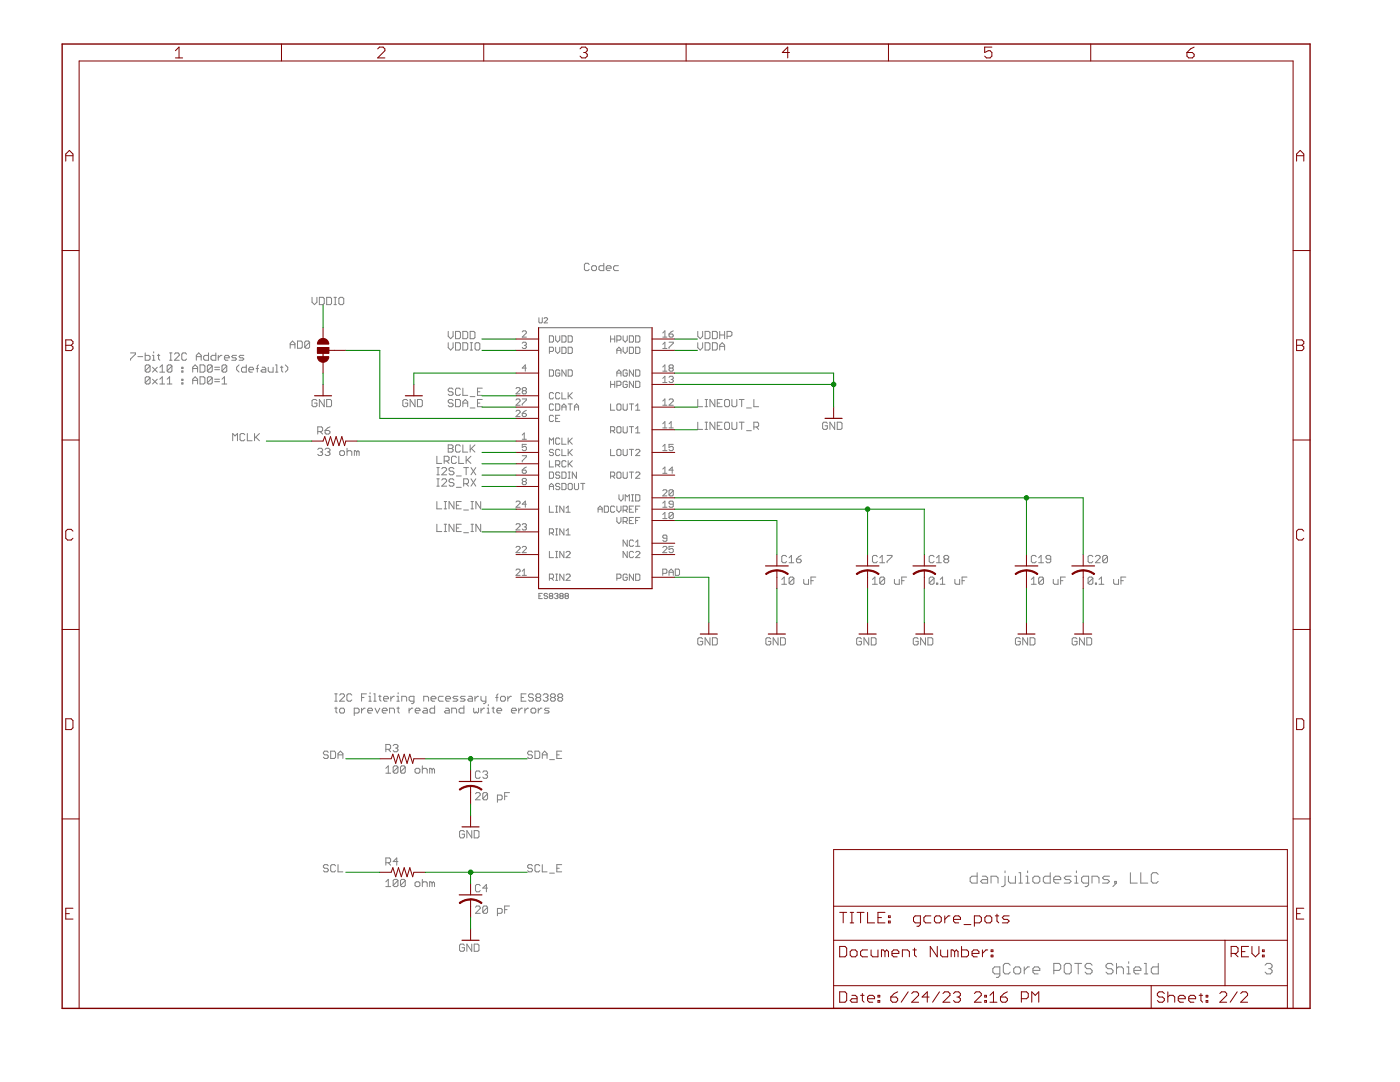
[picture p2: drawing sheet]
<svg xmlns="http://www.w3.org/2000/svg" width="279mm" height="216mm" viewBox="0 0 279 216" stroke-linecap="round" stroke-linejoin="round" font-family="sans-serif">
<g fill="none" stroke="#808080" stroke-width=".2">
<path d="M62.3 59.3v1l.5 .5 .4-.5v-1M63.7 59.3h.8l.2 .3v.9l-.2 .3h-.8zM65.2 59.3h.7l.3 .3v.9l-.3 .3h-.7zM66.7 59.3h.4M66.9 59.3v1.5M67.6 59.6l.3-.3h.4l.3 .3v.9l-.3 .3h-.4l-.3-.3zM117.6 52.8l-.3-.3h-.4l-.3 .3v.9l.3 .3h.4l.3-.3M118.1 53.3l.2-.3h.5l.2 .3v.4l-.2 .3h-.5l-.2-.3zM120.5 52.5v1.5h-.7l-.3-.3v-.4l.3-.3h.7M121 53.5h1v-.2l-.3-.3h-.5l-.2 .3v.4l.2 .3h.5M123.4 53h-.7l-.3 .3v.4l.3 .3h.7M26.1 70.4h.9v.3l-.9 .9v.3"/>
<path d="M27.5 71.2h1M29 70.4v1.5h.7l.3-.3v-.4l-.3-.3h-.7M30 73l-.3-.2h-.5l-.2 .2v1M30 75.4l-.3-.2h-.5l-.2 .2v1M30 73v1l-.3 .3h-.5l-.2-.3M30 75.4v1l-.3 .2h-.5l-.2-.2M30 73l-1 1M30 75.4l-1 1M30.4 71.9h.5M30.4 70.9h.3v1M30.4 73.3l1 1M30.4 75.7l1 .9"/>
<path d="M30.7 70.2v.2M31.4 73.3l-1 1M31.4 75.7l-1 .9M31.4 70.9h.5M31.6 70.7v.9l.3 .3M31.9 74.3h1M31.9 73.3l.5-.5v1.5M31.9 75.7l.5-.5v1.4M31.9 76.6h1M33.4 76.6h.9M33.4 75.7l.4-.5v1.4M33.8 70.4h.5"/>
<path d="M33.8 71.9h.5M34.1 70.4v1.5M34.3 73l-.2-.2h-.5l-.2 .2v1M34.3 73v1l-.2 .3h-.5l-.2-.3M34.3 73l-.9 1M34.8 70.7l.3-.3h.4l.3 .3v.2l-1 1h1M36.3 73.3h.2v.2h-.2zM36.3 74h.2v.3h-.2zM36.3 75.7h.2v.2h-.2zM36.3 76.4h.2v.2h-.2zM37.2 70.7l-.2-.3h-.5l-.2 .3v.9l.2 .3h.5l.2-.3M38.5 73.5h.9"/>
<path d="M38.5 74.3v-1l.4-.5 .5 .5v1M38.5 76.6v-.9l.4-.5 .5 .5v.9M38.5 75.9h.9M39.2 71.2h1M39.2 71.9v-1l.5-.5 .5 .5v1M39.9 72.8h.7l.3 .2v1l-.3 .3h-.7zM39.9 75.2h.7l.3 .2v1l-.3 .2h-.7zM41.6 70.4v1.5h-.7l-.3-.3v-.4l.3-.3h.7M42.4 73l-.3-.2h-.5l-.2 .2v1M42.4 73v1l-.3 .3h-.5l-.2-.3M42.4 75.4l-.3-.2h-.5l-.2 .2v1M42.4 75.4v1l-.3 .2h-.5l-.2-.2"/>
<path d="M42.4 73l-1 1M42.4 75.4l-1 1M42.8 73.3h1M42.8 73.8h1M42.8 75.7h1M42.8 76.2h1M43.1 70.4v1.5h-.7l-.3-.3v-.4l.3-.3h.7M43.6 70.9v1M44.3 70.9h-.3l-.4 .5M44.3 75.7l.5-.5v1.4M44.3 76.6h1M44.8 71.4h.9v-.2l-.2-.3h-.5l-.2 .3v.4l.2 .3h.5"/>
<path d="M45.3 73l-.3-.2h-.5l-.2 .2v1M45.3 73v1l-.3 .3h-.5l-.2-.3M45.3 73l-1 1M47.2 70.9h-.7l-.3 .3 .3 .2h.5l.2 .2-.2 .3h-.8M47.7 72.8l-.5 .5v.5l.5 .5M48.7 70.9h-.8l-.2 .3 .2 .2h.5l.3 .2-.3 .3h-.7M49.1 72.8v1.5h-.7l-.2-.3v-.5l.2-.2h.7M49.7 73.8h.9v-.3l-.2-.2h-.5l-.2 .2v.5l.2 .3h.5M51.1 73.5h.5M51.6 72.8l-.2 .2v1.3M52.3 73.3h.5l.2 .2v.8h-.7l-.2-.3 .2-.2h.7M53.5 73.3v.7l.3 .3h.7v-1"/>
<path d="M55 72.8h.2v1.5M55 74.3h.5M56 73.3h.5M56.2 73v1l.3 .3M56.9 72.8l.5 .5v.5l-.5 .5M57.9 69.5v-1l.5-.4 .5 .4v1M57.9 68.8h1M59.4 68.1h.7l.2 .2v1l-.2 .2h-.7zM61.8 68.3v1l-.2 .2h-.5l-.3-.2M61.8 68.3l-.2-.2h-.5l-.3 .2v1M61.8 68.3l-1 1M63.2 79.9l-.2-.2h-.5l-.2 .2v1l.2 .3h.5l.2-.3v-.5h-.4"/>
<path d="M64.7 79.7v1.5l-1-1.5v1.5M65.2 79.7h.7l.3 .2v1l-.3 .3h-.7zM66.7 60.8h.4M81.4 79.9l-.3-.2h-.5l-.2 .2v1l.2 .3h.5l.3-.3v-.5h-.5M82.8 79.7v1.5l-.9-1.5v1.5M83.3 79.7h.7l.3 .2v1l-.3 .3h-.7zM89.5 66.1v1l.4 .5 .5-.5v-1M89.5 68.4v1l.4 .4 .5-.4v-1M90.4 79.9l-.2-.2h-.5l-.2 .2v.3l.2 .2h.5l.2 .3v.2l-.2 .3h-.5l-.2-.3M90.4 77.7l-.2-.3h-.5l-.2 .3v.2l.2 .3h.5l.2 .2v.3l-.2 .2h-.5l-.2-.2M90.9 79.7h.7l.3 .2v1l-.3 .3h-.7zM90.9 66.1h.7l.3 .3v.9l-.3 .3h-.7z"/>
<path d="M90.9 68.4h.7l.3 .2v1l-.3 .2h-.7zM91.9 77.7l-.3-.3h-.5l-.2 .3v1l.2 .2h.5l.3-.2M92.4 66.1h.7l.2 .3v.9l-.2 .3h-.7zM92.4 68.4h.7l.2 .2v1l-.2 .2h-.7zM92.4 77.4v1.5h.9M93.8 66.1h.8l.2 .3v.9l-.2 .3h-.8zM93.8 69.8h.5M93.8 68.4h.5M93.8 79.1h1M94.1 68.4v1.4M95 68.4h.5l.3 .2v1l-.3 .2h-.5l-.2-.2v-1zM95.3 78.2h.5"/>
<path d="M96.2 79.7h-.9v1.5h.9M96.2 77.4h-.9v1.5h.9M103 77.6l.2-.3h.4l.2 .3v.2l-.8 .8h.8M103 79.8l.2-.2h.4l.2 .2v.2l-.8 .9h.8M104.2 66.2l.2-.2h.4l.3 .2v.2l-.9 .9h.9M104.2 68.5l.2-.2h.4l.3 .2-.3 .4M104.2 79.6h.9v.2l-.9 .8v.3M104.4 78l-.2-.2 .2-.5h.4l.3 .3-.3 .4M104.4 78l-.2 .2 .2 .4h.4l.3-.2-.3-.4M104.4 78h.4M104.6 68.9h.2M104.8 68.9l.3 .2-.3 .4h-.4l-.2-.2"/>
<path d="M105.1 73.4h-.9l.6-.6v1.3M107.5 63.4v.9l.2 .1h.4l.1-.1v-.9M108.6 63.6l.2-.2h.3l.2 .2v.1l-.7 .7h.7M109.6 70.1h.7l.2-.2v-.4l-.2-.2h-.7v1.2M109.6 67h.7l.2 .2v.9l-.2 .2h-.7zM109.6 73.8h.7l.2 .2v.8l-.2 .3h-.7zM110.5 78.5l-.2-.2h-.5l-.2 .2v.9l.2 .2h.5l.2-.2M110.9 67v.9l.4 .4 .4-.4v-.9M110.9 69.3v.8l.4 .4 .4-.4v-.8M111.7 74l-.2-.2h-.4l-.2 .2v.8l.2 .3h.4l.2-.3v-.4h-.4M111.7 78.5l-.2-.2h-.4l-.2 .2v.9l.2 .2h.4l.2-.2M112.1 67h.7l.2 .2v.9l-.2 .2h-.7z"/>
<path d="M112.1 69.3h.7l.2 .2v.8l-.2 .2h-.7zM112.1 78.3v1.3h.9M113 73.8v1.3l-.9-1.3v1.3M113.4 67h.6l.2 .2v.9l-.2 .2h-.6zM113.4 69.3h.6l.2 .2v.8l-.2 .2h-.6zM113.4 73.8h.6l.2 .2v.8l-.2 .3h-.6zM113.4 78.3v1.3M113.6 79l.6 .6M114.2 78.3l-.8 .9M121.9 67v1.3M121.9 76.1v1.2M121.9 67.6h.8"/>
<path d="M121.9 76.7h.8M122.7 67v1.3M122.7 76.1v1.2M123.1 67.9h.6l.2-.3v-.4l-.2-.2h-.6v1.3M123.1 74.4h.8M123.1 70.5v-.8l.4-.4 .4 .4v.8M123.1 75.1v-.9l.4-.4 .4 .4v.9M123.1 76.9h.6l.2-.2v-.4l-.2-.2h-.6v1.2M123.1 69.9h.8M124.4 67v.9l.4 .4 .4-.4v-.9M124.4 69.3v.8l.4 .4 .4-.4v-.8M125.2 74l-.2-.2h-.4l-.2 .2v.8l.2 .3h.4l.2-.3v-.4h-.4"/>
<path d="M125.2 76.3l-.2-.2h-.4l-.2 .2v.8l.2 .2h.4l.2-.2v-.4h-.4M125.6 67h.6l.2 .2v.9l-.2 .2h-.6zM125.6 69.3h.6l.2 .2v.8l-.2 .2h-.6zM126.4 73.8v1.3l-.8-1.3v1.3M126.4 76.1v1.2l-.8-1.2v1.2M126.9 67h.6l.2 .2v.9l-.2 .2h-.6zM126.9 69.3h.6l.2 .2v.8l-.2 .2h-.6zM126.9 73.8h.6l.2 .2v.8l-.2 .3h-.6zM126.9 76.1h.6l.2 .2v.8l-.2 .2h-.6zM132.3 74.1h.8M132.3 67.3h.8M132.3 69.5h.8"/>
<path d="M132.3 66.4l.4-.4v1.3M132.3 68.7l.4-.4v1.2M132.3 73.2l.4-.4v1.3M132.3 75.5l.4-.4v1.2M132.3 76.3h.8M133.5 66.7h.7l.2 .4-.2 .2h-.5l-.2-.2zM133.5 68.3h.9v.2l-.9 .8v.2M133.5 79.8l.2-.2h.5l.2 .2v.2l-.9 .9h.9M133.5 75.3l.2-.2h.5l.2 .2-.2 .4M133.7 73.4l-.2-.2 .2-.4h.5l.2 .2-.2 .4M133.7 73.4l-.2 .2 .2 .5h.5l.2-.2-.2-.5M133.7 73.4h.5"/>
<path d="M133.9 75.7h.3M134.2 75.7l.2 .2-.2 .4h-.5l-.2-.2M134.4 66l-.9 .7M139.3 66.1v1l.4 .5 .5-.5v-1M139.3 68.4v1l.4 .4 .5-.4v-1M139.3 79.7v1.5h.9M140.7 66.1h.7l.3 .3v.9l-.3 .3h-.7zM140.7 68.4h.7l.3 .2v1l-.3 .2h-.7zM140.7 79.7h.5M141 79.7v1.5M142.2 66.1h.7l.3 .3v.9l-.3 .3h-.7zM142.2 68.4h.7l.3 .2v1l-.3 .2h-.7z"/>
<path d="M142.7 79.7v1.5l-1-1.5v1.5M143.6 69.8v-.9l.5-.5 .5 .5v.9M143.6 66.1v1.5M143.6 66.8h1M143.6 69.1h1M144.1 79.7h-.9v1.5h.9M144.6 79.9l.2-.2h.5l.3 .2v1l-.3 .3h-.5l-.2-.3zM144.6 66.1v1.5M145.1 67.1h.7l.3-.3v-.4l-.3-.3h-.7v1.5M146.1 79.7v1.2l.2 .3h.5l.2-.3v-1.2M147.5 79.7h1M148 79.7v1.5"/>
<path d="M150.5 79.7v1.5h.9M46.4 87.9v-1.4l.5 .5 .5-.5v1.4M48.9 86.7l-.3-.2h-.5l-.2 .2v1l.2 .2h.5l.3-.2M49.4 86.5v1.4h.9M50.8 86.5v1.4M51.1 87.2l.7 .7M51.8 86.5l-1 1M63.4 89.7l.2-.2h.5l.3 .2v.2l-.3 .3M63.4 86.1h.7l.3-.2v-.5l-.3-.2h-.7v1.4M63.9 90.2h.2M63.9 86.1l.5 .5M64.1 90.2l.3 .2v.3l-.3 .2h-.5l-.2-.2"/>
<path d="M64.9 89.7l.2-.2h.5l.2 .2v.2l-.2 .3M64.9 85.9h.7l.2 .2v.3l-.2 .2h-.5l-.2-.2zM65.4 90.2h.2M65.6 90.2l.2 .2v.3l-.2 .2h-.5l-.2-.2M65.8 85.2l-.4 .2-.5 .5M67.8 90.2l.2-.3h.5l.2 .3v.5l-.2 .2h-.5l-.2-.2zM69.3 89.5v1.4M69.3 90.2l.2-.3h.5l.2 .3v.7M71.2 90.2l-.2-.3h-.3v1M71.2 90.2l.2-.3 .3 .3v.7M71.2 90.2v.7M87.2 91v1.5h1"/>
<path d="M87.2 94.7h.5M87.2 93.3h.5M87.2 97h.5M87.2 95.5h.5M87.4 93.3v1.4M87.4 95.5v1.5M88.2 93.5l.2-.2h.5l.2 .2v.3l-.9 .9h.9M88.2 95.8l.2-.3h.5l.2 .3v.2l-.9 1h.9M88.6 92h.8l.2-.2v-.5l-.2-.3h-.8v1.5M89.1 92l.5 .5M89.5 88.8h.7l.2 .2v.2l-.2 .3 .2 .2v.3l-.2 .2h-.7zM89.5 89.5h.7"/>
<path d="M90.6 93.5l-.3-.2h-.4l-.3 .2v.3l.3 .2h.4l.3 .3v.2l-.3 .2h-.4l-.3-.2M90.6 95.8l-.3-.3h-.4l-.3 .3v.2l.3 .3h.4l.3 .2v.3l-.3 .2h-.4l-.3-.2M91.1 95h1M91.1 91.3l-.3-.3h-.5l-.2 .3v.9l.2 .3h.5l.3-.3M91.1 97.2h1M91.6 91v1.5h.9M91.9 89l-.3-.2h-.5l-.2 .2v1l.2 .2h.5l.3-.2M92.4 80.4h.9M92.4 88.8v1.4h.9M92.4 81.2v-1l.5-.5 .4 .5v1M92.5 93.3h1M92.5 96.5h.8l.2-.2v-.5l-.2-.3h-.8v1.5"/>
<path d="M93 91v1.5M93 93.3v1.4M93 96.5l.5 .5M93.3 91.8l.7 .7M93.8 88.8v1.4M93.8 81.4h1M94 91l-1 1M94 93.3l1 1.4M94 95.5l1 1.5M94.1 89.5l.7 .7M94.8 88.8l-1 .9M95 93.3l-1 1.4"/>
<path d="M95 95.5l-1 1.5M95.3 80.4h.5M103 82.1l.2-.2h.4l.2 .2v.2l-.8 .8h.8M104.2 82.5h.6l.3 .4-.3 .2h-.4l-.2-.2zM104.2 90.9h.9v.2l-.9 .9v.2M104.2 93.8h.6l.3 .4-.3 .2h-.4l-.2-.2zM104.2 86.8l.4-.4v1.3M104.2 87.7h.9M104.4 96.1l-.2-.2 .2-.4h.4l.3 .2-.3 .4M104.4 96.1l-.2 .2 .2 .4h.4l.3-.2-.3-.4M104.4 96.1h.4M105.1 88.7h-.9v.6l.6-.2 .3 .2v.4l-.3 .2h-.4l-.2-.2"/>
<path d="M105.1 81.9l-.9 .6M105.1 93.2l-.9 .6M109.6 88.6v-1.2l.4 .4 .5-.4v1.2M109.6 91.9v1.3h.9M109.6 94.2h.7l.2 .2v.8l-.2 .2h-.7zM109.6 97.7v-.8l.4-.4 .5 .4v.8M109.6 97.1h.9M110.5 89.9l-.2-.2h-.5l-.2 .4 .2 .2h.5l.2 .4-.2 .2h-.5l-.2-.2M110.5 80.8l-.2-.2h-.5l-.2 .2v.8l.2 .3h.5l.2-.3M110.5 83.1l-.2-.2h-.5l-.2 .2v.8l.2 .2h.5l.2-.2M110.9 80.6h.6l.2 .2v.8l-.2 .3h-.6zM110.9 92.8h.6l.2-.3v-.4l-.2-.2h-.6v1.3"/>
<path d="M110.9 83.5h.4M111.3 92.8l.4 .4M111.7 94.4l-.2-.2h-.4l-.2 .4 .2 .2h.4l.2 .4-.2 .2h-.4l-.2-.2M111.7 96.7l-.2-.2h-.4l-.2 .4 .2 .2h.4l.2 .4-.2 .2h-.4l-.2-.2M111.7 89.9l-.2-.2h-.4l-.2 .2v.8l.2 .2h.4l.2-.2M111.7 82.9h-.8v1.2h.8M111.7 87.6l-.2-.2h-.4l-.2 .2v.8l.2 .2h.4l.2-.2M112.1 89.7v1.2h.9M112.1 81.9v-.9l.4-.4 .5 .4v.9M112.1 87.4v1.2h.9M112.1 94.2h.7l.2 .2v.8l-.2 .2h-.7zM112.1 96.5h.7l.2 .2v.8l-.2 .2h-.7z"/>
<path d="M112.1 81.2h.9M113 92.1l-.2-.2h-.4l-.3 .2v.9l.3 .2h.4l.2-.2M113.4 87.4v1.2M113.4 89.7v1.2M113.4 91.9v1.3M113.4 80.6h.8M113.4 95.4h.4M113.4 94.2h.4M113.6 96.5h.4l.2 .2v.8l-.2 .2h-.4l-.2-.2v-.8zM113.6 88l.6 .6M113.6 90.3l.6 .6M113.6 92.5l.6 .7"/>
<path d="M113.6 94.2v1.2M113.8 80.6v1.3M114.2 87.4l-.8 .8M114.2 89.7l-.8 .8M114.2 91.9l-.8 .9M114.6 81.2h.9M114.6 81.9v-.9l.5-.4 .4 .4v.9M114.6 96.5v1l.3 .2h.4l.2-.2v-1M115 94.2v1.2l-.8-1.2v1.2M115.9 96.5h.8M116.3 96.5v1.2M121.9 95h.6l.2-.2v-.4l-.2-.2h-.6v1.2"/>
<path d="M121.9 89.7v1.2h.8M121.9 80.6v1.3h.8M121.9 86h.6l.2-.3v-.4l-.2-.2h-.6v1.3M122.3 86l.4 .4M122.3 95l.4 .4M123.1 94.4l.2-.2h.4l.2 .2v.8l-.2 .2h-.4l-.2-.2zM123.3 89.7h.4l.2 .2v.8l-.2 .2h-.4l-.2-.2v-.8zM123.3 80.6h.4l.2 .2v.8l-.2 .3h-.4l-.2-.3v-.8zM123.3 85.1h.4l.2 .2v.9l-.2 .2h-.4l-.2-.2v-.9zM123.5 98.7v.8l.4 .5 .5-.5v-.8M124.4 89.7v1l.2 .2h.4l.2-.2v-1M124.4 80.6v1l.2 .3h.4l.2-.3v-1"/>
<path d="M124.4 94.2v1l.2 .2h.4l.2-.2v-1M124.4 85.1v1.1l.2 .2h.4l.2-.2v-1.1M124.8 100v-1.3l.4 .4 .4-.4v1.3M125.6 80.6h.8M125.6 89.7h.8M125.6 94.2h.8M125.6 85.1h.8M126 100h.4M126 80.6v1.3M126 85.1v1.3M126 89.7v1.2M126 94.2v1.2"/>
<path d="M126 98.7h.4M126.2 98.7v1.3M126.9 89.9l.2-.2h.4l.2 .2v.2l-.8 .8h.8M126.9 81.9h.8M126.9 94.4l.2-.2h.4l.2 .2v.2l-.8 .8h.8M126.9 98.7h.6l.2 .2v.9l-.2 .2h-.6zM126.9 81l.4-.4v1.3M126.9 85.6l.4-.5v1.3M126.9 86.4h.8M132.3 80.9h.8M132.3 89.9h.8M132.3 94.4h.8"/>
<path d="M132.3 80l.4-.4v1.3M132.3 84.6l.4-.5v1.3M132.3 89.1l.4-.4v1.2M132.3 93.6l.4-.4v1.2M132.3 85.4h.8M132.3 97.9l.2-.2h.4l.2 .2v.2l-.8 .9h.8M133.5 85.4h.9M133.5 84.6l.4-.5v1.3M134.4 88.7h-.9v.6l.4-.2 .5 .2v.4l-.2 .2h-.5l-.2-.2M134.4 93.8h-.9l.7-.6v1.2M134.4 97.9l-.2-.2h-.5l-.2 .2v.9M134.4 97.9v.9l-.2 .2h-.5l-.2-.2"/>
<path d="M134.4 97.9l-.9 .9M139.3 84.2v1.5h.9M140.7 81.2h.5M140.7 84.2h.5M140.7 85.7h.5M141 84.2v1.5M142.7 84.2v1.5l-1-1.5v1.5M143.2 80.4h.4M143.2 85h.4M144.1 84.2h-.9v1.5h.9M144.8 84.2h.5l.3 .3v.9l-.3 .3h-.5l-.2-.3v-.9zM146.1 84.2v1.2l.2 .3h.5l.2-.3v-1.2"/>
<path d="M147.5 84.2h1M148 84.2v1.5M149 85.9h.9M149 81.4h.9M150.5 85.2h.7l.2-.2v-.5l-.2-.3h-.7v1.5M150.9 85.2l.5 .5M165.1 84.5l-.2-.3h-.5l-.2 .3v.9l.2 .3h.5l.2-.3v-.4h-.4M166.6 84.2v1.5l-1-1.5v1.5M167.1 84.2h.7l.2 .3v.9l-.2 .3h-.7zM87.2 100.1v1.4h1M87.2 104.6v1.5h1M88.6 101.5h.5"/>
<path d="M88.6 100.1h.5M88.6 106.1h.5M88.6 104.6h.5M88.9 100.1v1.4M88.9 104.6v1.5M90.6 100.1v1.4l-1-1.4v1.4M90.6 104.6v1.5l-1-1.5v1.5M91.1 100.8h.5M91.1 105.3h.5M92.1 100.1h-1v1.4h1M92.1 104.6h-1v1.5h1M92.5 106.3h1"/>
<path d="M92.5 101.8h1M94 101.5h.5M94 100.1h.5M94 106.1h.5M94 104.6h.5M94.2 100.1v1.4M94.2 104.6v1.5M95.9 100.1v1.4l-.9-1.4v1.4M95.9 104.6v1.5l-.9-1.5v1.5M103 113.8l.2-.2h.4l.2 .2v.2l-.8 .8h.8M103 100.2l.2-.2h.4l.2 .2v.2l-.8 .8h.8M103 104.7l.2-.2h.4l.2 .2v.2l-.8 .8h.8"/>
<path d="M103 109.2l.2-.2h.4l.2 .2v.3l-.8 .8h.8M104.2 104.7l.2-.2h.4l.3 .2-.3 .4M104.2 109.2l.2-.2h.4l.3 .2v.3l-.9 .8h.9M104.2 114l.4-.4v1.2M104.2 114.8h.9M104.6 105.1h.2M104.8 105.1l.3 .2-.3 .4h-.4l-.2-.1M105.1 100.6h-.9l.6-.6v1.2M107.5 118.9h.4M108.2 118.4h-.7v1h.7M109.3 118.6l-.2-.2h-.3l-.2 .3 .2 .2h.3l.2 .4-.2 .1h-.3l-.2-.1M109.6 101v1.2h.9"/>
<path d="M109.6 106.3h.7l.2-.2v-.4l-.2-.2h-.7v1.2M109.6 110v1.3h.9M109.6 115.4h.7l.2-.2v-.4l-.2-.2h-.7v1.2M109.8 118.9l-.2 .2 .2 .3h.4l.1-.1-.1-.4M109.8 118.9l-.2-.2 .2-.3h.4l.1 .2-.1 .3M109.8 118.9h.4M110 106.3l.5 .4M110 115.4l.5 .4M110.7 118.6l.1-.2h.4l.2 .2-.2 .3M110.9 102.2h.4M110.9 101h.4M110.9 105.5h.4"/>
<path d="M110.9 106.7h.4M110.9 111.3h.4M110.9 110h.4M110.9 114.6h.4M110.9 115.8h.4M111 118.9h.2M111.1 101v1.2M111.1 105.5v1.2M111.1 110v1.3M111.1 114.6v1.2M111.2 118.9l.2 .2-.2 .3h-.4l-.1-.1M111.9 118.9l-.2-.2 .2-.3h.3l.2 .2-.2 .3"/>
<path d="M111.9 118.9l-.2 .2 .2 .3h.3l.2-.1-.2-.4M111.9 118.9h.3M112.5 101v1.2l-.8-1.2v1.2M112.5 105.5v1.2l-.8-1.2v1.2M112.5 110v1.3l-.8-1.3v1.3M112.5 114.6v1.2l-.8-1.2v1.2M112.9 118.9l-.1-.2 .1-.3h.4l.2 .2-.2 .3M112.9 118.9l-.1 .2 .1 .3h.4l.2-.1-.2-.4M112.9 118.9h.4M113 101.4l.4-.4v1.2M113 105.9l.4-.4v1.2M113 110.2l.2-.2h.4l.2 .2v.2l-.8 .9h.8"/>
<path d="M113 114.8l.2-.2h.4l.2 .2v.2l-.8 .8h.8M113 102.2h.8M113 106.7h.8M119.4 102.2v-.8l.4-.4 .4 .4v.8M119.4 101.6h.8M120.6 101h.6l.2 .2v.8l-.2 .2h-.6zM122.7 101.2l-.2-.2h-.4l-.2 .2v.8l.2 .2h.4l.2-.2M123.1 115.4h.6l.2-.2v-.4l-.2-.2h-.6v1.2M123.1 101v.8l.4 .4 .4-.4v-.8M123.1 103.3v.8l.4 .4 .4-.4v-.8M124.4 101.8h.6l.2-.2v-.4l-.2-.2h-.6v1.2M124.4 104.1h.6l.2-.2v-.5l-.2-.1h-.6v1.2"/>
<path d="M124.8 101.8l.4 .4M124.8 104.1l.4 .4M125.2 114.8l-.2-.2h-.4l-.2 .2v.8l.2 .2h.4l.2-.2v-.4h-.4M125.2 107.8v1.2l-.8-1.2v1.2M125.2 110v1.3l-.8-1.3v1.3M125.6 101.6h.4M125.6 103.9h.4M126.4 101h-.8v1.2h.8M126.4 103.3h-.8v1.2h.8M126.4 110.2l-.2-.2h-.4l-.2 .2v.9l.2 .2h.4l.2-.2M126.4 108l-.2-.2h-.4l-.2 .2v.8l.2 .2h.4l.2-.2M126.4 114.6v1.2l-.8-1.2v1.2"/>
<path d="M126.9 110.2l.2-.2h.4l.2 .2v.2l-.8 .9h.8M126.9 109h.8M126.9 114.6h.6l.2 .2v.8l-.2 .2h-.6zM126.9 108.2l.4-.4v1.2M126.9 101.6h.4M126.9 103.9h.4M127.7 101h-.8v1.2M127.7 103.3h-.8v1.2M132.3 101.2h.8M132.3 109.2l.2-.2h.4l.2 .2v.3l-.8 .8h.8M132.3 114.4h.6l.2-.2v-.4l-.2-.2h-.6v1.2M132.3 100.4l.4-.4v1.2"/>
<path d="M132.3 102.7l.4-.4v1.2M132.3 103.5h.8M133.1 107.4h-.6l-.2-.2 .2-.4h.4l.2 .2v.8l-.2 .2h-.4l-.2-.2M133.5 114.8v-.8l.4-.4 .5 .4v.8M133.5 114.2h.9M134.4 100.6h-.7l-.2-.2 .2-.4h.5l.2 .2v.8l-.2 .2h-.5l-.2-.2M134.4 109h-.9v.7l.4-.2 .5 .2v.4l-.2 .2h-.5l-.2-.2M134.4 102.4l-.2-.1h-.5l-.2 .1v.9M134.4 102.4v.9l-.2 .2h-.5l-.2-.2M134.4 102.4l-.9 .9M134.8 113.6h.6l.2 .2v.8l-.2 .2h-.6zM156 115.6l.5-.5v1.5"/>
<path d="M156 116.6h1M157 111.1l-.3-.3h-.4l-.3 .3v.9l.3 .3h.4l.3-.3M157.5 112.3h.9M157.5 111.3l.4-.5v1.5M158.4 115.4v1l-.2 .2h-.5l-.2-.2M158.4 115.4l-.2-.3h-.5l-.2 .3v1M158.4 115.4l-.9 1M158.9 111.6h.8l.2 .2v.2l-.2 .3h-.5l-.3-.3zM159.9 110.8l-1 .8M160.4 115.6v.8l.2 .2h.8v-1M161.8 115.9h.5M162.8 115.1h-1v1.5"/>
<path d="M174.1 116.6h1M174.1 115.6l.5-.5v1.5M175.1 111.1l-.2-.3h-.5l-.3 .3v.9l.3 .3h.5l.2-.3M175.6 112.3h1M175.6 111.3l.5-.5v1.5M176.6 115.4v1l-.3 .2h-.5l-.2-.2M176.6 115.4l-.3-.3h-.5l-.2 .3v1M176.6 115.4l-1 1M177 110.8h1v.3l-1 .9v.3M178.5 115.6v.8l.3 .2h.7v-1M180 115.9h.4M180.9 115.1h-.9v1.5"/>
<path d="M186.4 115.4v1l-.2 .2h-.5l-.3-.2M186.4 115.4l-.2-.3h-.5l-.3 .3v1M186.4 111.1l-.2-.3h-.5l-.3 .3v.9l.3 .3h.5l.2-.3M186.4 115.4l-1 1M186.9 116.4h.3v.2h-.3zM186.9 112.3h1M186.9 111.3l.5-.5v1.5M187.6 116.6h1M187.6 115.6l.5-.5v1.5M188.6 111.6l-.2 .2v.2l.2 .3h.5l.2-.3v-.2l-.2-.2M188.6 111.6l-.2-.3v-.2l.2-.3h.5l.2 .3v.2l-.2 .3M188.6 111.6h.5"/>
<path d="M190.6 115.6v.8l.2 .2h.7v-1M192 115.9h.5M193 115.1h-1v1.5M205.8 116.6h1M205.8 115.6l.5-.5v1.5M206.8 111.1l-.3-.3h-.4l-.3 .3v.9l.3 .3h.4l.3-.3M207.3 112.3h1M207.3 111.3l.5-.5v1.5M208.3 115.4v1l-.3 .2h-.5l-.2-.2M208.3 115.4l-.3-.3h-.5l-.2 .3v1M208.3 115.4l-1 1M209.7 111.6h-.7l-.3-.3v-.2l.3-.3h.5l.2 .3v.9l-.2 .3h-.5l-.3-.3"/>
<path d="M210.2 115.6v.8l.2 .2h.8v-1M211.7 115.9h.4M212.6 115.1h-.9v1.5M218.1 115.4v1l-.2 .2h-.5l-.3-.2M218.1 115.4l-.2-.3h-.5l-.3 .3v1M218.1 111.1l-.2-.3h-.5l-.3 .3v.9l.3 .3h.5l.2-.3M218.1 115.4l-1 1M218.6 116.4h.2v.2h-.2zM218.6 111.1l.2-.3h.5l.3 .3v.2l-1 1h1M219.3 116.6h1M219.3 115.6l.5-.5v1.5M221 111.1l-.2-.3h-.5l-.2 .3v.9"/>
<path d="M221 111.1v.9l-.2 .3h-.5l-.2-.3M221 111.1l-.9 .9M222.2 115.6v.8l.3 .2h.7v-1M223.7 115.9h.5M224.7 115.1h-1v1.5M66.8 139.9h.5M66.8 138.5h.5M67.1 138.5v1.4M67.8 138.7l.2-.2h.5l.2 .2v.2l-.9 1h.9M70.2 138.7l-.2-.2h-.5l-.3 .2v1l.3 .2h.5l.2-.2M72.2 139.2h.4M73.1 138.5h-.9v1.4"/>
<path d="M73.6 139.9h.5M73.6 138.9h.3v1M73.9 138.2v.3M74.6 139.9h.5M74.6 138.5h.2v1.4M75.6 138.9h.5M75.8 138.7v1l.3 .2M76.5 139.4h1v-.2l-.2-.3h-.5l-.3 .3v.5l.3 .2h.5M78 138.9v1M78.7 138.9h-.2l-.5 .5M79.2 139.9h.5M79.2 138.9h.3v1"/>
<path d="M79.5 138.2v.3M80.2 139.9v-1h.7l.3 .3v.7M82.6 139.9h-.7l-.3-.2v-.5l.3-.3h.7v1.2l-.2 .3h-.3M84.6 139.9v-1h.7l.2 .3v.7M86 139.4h1v-.2l-.3-.3h-.4l-.3 .3v.5l.3 .2h.4M88.5 138.9h-.8l-.2 .3v.5l.2 .2h.8M88.9 139.4h1v-.2l-.2-.3h-.5l-.3 .3v.5l.3 .2h.5M91.4 138.9h-.8l-.2 .3 .2 .2h.5l.3 .3-.3 .2h-.7M92.8 138.9h-.7l-.2 .3 .2 .2h.5l.2 .3-.2 .2h-.7M93.6 138.9h.4l.3 .3v.7h-.7l-.3-.2 .3-.3h.7M94.8 138.9v1M95.5 138.9h-.2l-.5 .5"/>
<path d="M96 138.9v.8l.2 .2h.8M97 138.9v1.2l-.3 .3h-.2M98.9 139.2h.5M99.4 138.5l-.2 .2v1.2M99.9 139.2l.2-.3h.5l.3 .3v.5l-.3 .2h-.5l-.2-.2zM101.3 138.9v1M102.1 138.9h-.3l-.5 .5M104 139.2h.5M105 138.5h-1v1.4h1M106.4 138.7l-.2-.2h-.5l-.2 .2v.2l.2 .3h.5l.2 .2v.3l-.2 .2h-.5l-.2-.2M107.2 139.2l-.3 .2v.3l.3 .2h.5l.2-.2v-.3l-.2-.2M107.2 139.2l-.3-.3v-.2l.3-.2h.5l.2 .2v.2l-.2 .3"/>
<path d="M107.2 139.2h.5M108.4 138.7l.2-.2h.5l.3 .2v.2l-.3 .3M108.9 139.2h.2M109.1 139.2l.3 .2v.3l-.3 .2h-.5l-.2-.2M110.1 139.2l-.2 .2v.3l.2 .2h.5l.2-.2v-.3l-.2-.2M110.1 139.2l-.2-.3v-.2l.2-.2h.5l.2 .2v.2l-.2 .3M110.1 139.2h.5M111.6 139.2l-.3-.3v-.2l.3-.2h.4l.3 .2v.2l-.3 .3M111.6 139.2l-.3 .2v.3l.3 .2h.4l.3-.2v-.3l-.3-.2M111.6 139.2h.4M140.2 127.5l-.2-.2h-.5l-.2 .2v1l.2 .2h.5l.2-.2v-.5h-.5M141.7 127.3v1.4l-1-1.4v1.4"/>
<path d="M142.2 127.3h.7l.3 .2v1l-.3 .2h-.7zM153.8 127.5l-.2-.2h-.5l-.3 .2v1l.3 .2h.5l.2-.2v-.5h-.5M155.3 127.3v1.4l-1-1.4v1.4M155.8 127.3h.7l.2 .2v1l-.2 .2h-.7zM171.9 127.5l-.2-.2h-.5l-.2 .2v1l.2 .2h.5l.2-.2v-.5h-.5M173.4 127.3v1.4l-1-1.4v1.4M173.9 127.3h.7l.2 .2v1l-.2 .2h-.7zM183.2 127.5l-.2-.2h-.5l-.2 .2v1l.2 .2h.5l.2-.2v-.5h-.4M184.7 127.3v1.4l-1-1.4v1.4M185.2 127.3h.7l.3 .2v1l-.3 .2h-.7zM203.6 127.5l-.2-.2h-.5l-.3 .2v1l.3 .2h.5l.2-.2v-.5h-.5M205.1 127.3v1.4l-1-1.4v1.4"/>
<path d="M205.6 127.3h.7l.2 .2v1l-.2 .2h-.7zM214.9 127.5l-.2-.2h-.5l-.2 .2v1l.2 .2h.5l.2-.2v-.5h-.4M216.4 127.3v1.4l-1-1.4v1.4M216.9 127.3h.7l.3 .2v1l-.3 .2h-.7zM65.5 150.1l-.2-.2h-.5l-.3 .2v.3l.3 .2h.5l.2 .3v.2l-.2 .2h-.5l-.3-.2M66 149.9h.7l.3 .2v1l-.3 .2h-.7zM66.8 141.3h.5M67.1 141.1v.9l.2 .3M67.5 151.3v-.9l.4-.5 .5 .5v.9M67.5 150.6h.9M68 141.3h.5l.2 .3v.4l-.2 .3h-.5l-.2-.3v-.4zM70.7 142.3h.7l.3-.3v-.4l-.3-.3h-.7v1.5"/>
<path d="M72.2 141.3v1M72.9 141.3h-.3l-.4 .5M73.4 141.8h.9v-.2l-.2-.3h-.5l-.2 .3v.4l.2 .3h.5M74.8 141.3l.5 1 .5-1M76.3 141.8h1v-.2l-.3-.3h-.5l-.2 .3v.4l.2 .3h.5M77 153.3l.5-.5v1.5M77 154.3h1M77 149.5h.7l.3-.2v-.5l-.3-.3h-.7v1.5M77.5 149.5l.5 .5M77.7 142.3v-1h.8l.2 .3v.7M78.5 148.8l.2-.3h.5l.2 .3v.2l-.2 .3M78.9 149.3h.3"/>
<path d="M79.2 149.3l.2 .2v.3l-.2 .2h-.5l-.2-.2M79.2 141.3h.5M79.4 153.1l-.9 .9M79.4 153.1v.9l-.2 .3h-.5l-.2-.3M79.4 153.1l-.2-.3h-.5l-.2 .3v.9M79.5 141.1v.9l.2 .3M80.9 153.1v.9l-.3 .3h-.4l-.3-.3M80.9 153.1l-.3-.3h-.4l-.3 .3v.9M80.9 153.1l-1 .9M81.6 141.3v1M82.4 141.3h-.3l-.5 .5M82.8 153.6l.3-.3h.5l.2 .3v.4l-.2 .3h-.5l-.3-.3z"/>
<path d="M82.9 141.8h.9v-.2l-.2-.3h-.5l-.2 .3v.4l.2 .3h.5M84.3 153.6l.2-.3h.5l.3 .3v.7M84.3 152.8v1.5M84.6 141.3h.4l.3 .3v.7h-.7l-.3-.3 .3-.2h.7M86.2 153.6l-.2-.3h-.3v1M86.2 153.6v.7M86.2 153.6l.3-.3 .2 .3v.7M86.7 140.8v1.5h-.7l-.2-.3v-.4l.2-.3h.7M88.9 141.3h.5l.3 .3v.7h-.8l-.2-.3 .2-.2h.8M90.1 142.3v-1h.8l.2 .3v.7M92.6 140.8v1.5h-.7l-.3-.3v-.4l.3-.3h.7M94.5 141.3v.7l.3 .3 .2-.3 .3 .3 .2-.3v-.7"/>
<path d="M94.9 158.4l.2-.2h.5l.2 .2v.2l-.9 1h.9M95.8 154.1l-.2-.3h-.5l-.2 .3v1l.2 .2h.5l.2-.2M96 141.3v1M96.4 154.1l.2-.3h.5l.2 .3v.2l-.2 .3M96.7 141.3h-.2l-.5 .5M96.8 154.6h.3M97.1 154.6l.2 .2v.3l-.2 .2h-.5l-.2-.2M97.2 141.3h.3v1M97.2 142.3h.5M97.3 158.4v1l-.2 .2h-.5l-.2-.2M97.3 158.4l-.2-.2h-.5l-.2 .2v1M97.3 158.4l-.9 1"/>
<path d="M97.5 140.6v.2M98.2 141.3h.5M98.4 141.1v.9l.3 .3M99.2 141.8h.9v-.2l-.2-.3h-.5l-.2 .3v.4l.2 .3h.5M99.3 159.6h.7l.2-.2v-.5l-.2-.3h-.7v1.5M100.7 158.9h.5M101.7 158.2h-1v1.4M102.1 141.8h.9v-.2l-.2-.3h-.5l-.2 .3v.4l.2 .3h.5M103.5 141.3v1M104.3 141.3h-.3l-.5 .5M104.8 141.3v1M105.5 141.3h-.3l-.4 .5"/>
<path d="M106.2 141.3h.5l.2 .3v.4l-.2 .3h-.5l-.2-.3v-.4zM106.3 150.1l-.3-.2h-.5l-.2 .2v.3l.2 .2h.5l.3 .3v.2l-.3 .2h-.5l-.2-.2M106.8 149.9h.7l.2 .2v1l-.2 .2h-.7zM107.4 141.3v1M108.2 141.3h-.3l-.5 .5M108.2 151.3v-.9l.5-.5 .5 .5v.9M108.2 150.6h1M109.6 141.3h-.7l-.3 .3 .3 .2h.5l.2 .2-.2 .3h-.8M109.7 151.6h.9M111.1 150.6h.5M112.1 149.9h-1v1.4h1M65.5 172.8l-.2-.3h-.5l-.3 .3v.2l.3 .2h.5l.2 .3v.2l-.2 .3h-.5l-.3-.3"/>
<path d="M67 172.8l-.3-.3h-.4l-.3 .3v.9l.3 .3h.4l.3-.3M67.5 172.5v1.5h.9M77 176.9h1M77 176l.5-.5v1.4M77 172.1h.7l.3-.2v-.5l-.3-.2h-.7v1.4M77.5 172.1l.5 .5M79.4 175.7v1l-.2 .2h-.5l-.2-.2M79.4 175.7l-.2-.2h-.5l-.2 .2v1M79.4 175.7l-.9 1M79.4 171.9h-.9l.7-.7v1.4M80.9 175.7v1l-.3 .2h-.4l-.3-.2M80.9 175.7l-.3-.2h-.4l-.3 .2v1"/>
<path d="M80.9 175.7l-1 1M82.8 176.2l.3-.2h.5l.2 .2v.5l-.2 .2h-.5l-.3-.2zM84.3 176.2l.2-.2h.5l.3 .2v.7M84.3 175.5v1.4M86.2 176.2l-.2-.2h-.3v.9M86.2 176.2v.7M86.2 176.2l.3-.2 .2 .2v.7M92.7 166l-.3-.3h-.5l-.2 .3v.9l.2 .3h.5l.3-.3v-.4h-.5M94.1 165.7v1.5l-.9-1.5v1.5M94.6 165.7h.8l.2 .3v.9l-.2 .3h-.8zM95.8 176.7l-.2-.2h-.5l-.2 .2v1l.2 .2h.5l.2-.2M97.3 177.2h-.9l.7-.7v1.4"/>
<path d="M106.3 172.8l-.3-.3h-.5l-.2 .3v.2l.2 .2h.5l.3 .3v.2l-.3 .3h-.5l-.2-.3M107.7 172.8l-.2-.3h-.5l-.2 .3v.9l.2 .3h.5l.2-.3M108.2 172.5v1.5h1M109.7 174.2h.9M111.1 173.2h.5M112.1 172.5h-1v1.5h1M195 174.1v2.1h-1l-.4-.3v-.7l.4-.4h1M196 174.8h.7l.4 .4v1h-1.1l-.3-.3 .3-.4h1.1M197.8 176.2v-1.4h1l.4 .4v1M200.6 174.8v1.8l-.4 .3h-.3M200.6 173.8v.3M201.3 174.8v1.1l.3 .3h1v-1.4"/>
<path d="M203.3 176.2h.7M203.3 174.1h.4v2.1M204.7 176.2h.7M204.7 174.8h.4v1.4M205.1 173.8v.3M206.1 175.2l.4-.4h.7l.3 .4v.7l-.3 .3h-.7l-.4-.3zM209.6 174.1v2.1h-1l-.4-.3v-.7l.4-.4h1M210.3 175.5h1.4v-.3l-.4-.4h-.6l-.4 .4v.7l.4 .3h.6M213.8 174.8h-1.1l-.3 .4 .3 .3h.7l.4 .4-.4 .3h-1M214.5 176.2h.7M214.5 174.8h.3v1.4M214.8 173.8v.3"/>
<path d="M217.3 176.2h-1.1l-.3-.3v-.7l.3-.4h1.1v1.8l-.4 .3h-.3M217.9 176.2v-1.4h1.1l.3 .4v1M221.4 174.8h-1l-.4 .4 .4 .3h.7l.3 .4-.3 .3h-1.1M222.5 175.9h.3v.3h-.3zM222.8 176.2l-.7 .7M225.6 174.1v2.1h1.4M227.7 174.1v2.1h1.4M231.1 174.5l-.3-.4h-.7l-.3 .4v1.4l.3 .3h.7l.3-.3M92.7 188.6l-.3-.2h-.5l-.2 .2v1l.2 .2h.5l.3-.2v-.5h-.5M94.1 188.4v1.4l-.9-1.4v1.4M94.6 188.4h.8l.2 .2v1l-.2 .2h-.8zM94.9 181l.2-.2h.5l.2 .2v.3l-.9 .9h.9"/>
<path d="M97.3 181l-.2-.2h-.5l-.2 .2v1M97.3 181v1l-.2 .2h-.5l-.2-.2M97.3 181l-.9 1M99.3 182.2h.7l.2-.2v-.5l-.2-.2h-.7v1.4M100.7 181.5h.5M101.7 180.8h-1v1.4M199.5 194.3h-1l-.4-.3v-.7l.4-.4h1v1.8l-.3 .3h-.4M201.6 192.6l-.3-.4h-.7l-.4 .4v1.4l.4 .3h.7l.3-.3M202.7 192.9h.7l.3 .4v.7l-.3 .3h-.7l-.4-.3v-.7zM204.4 192.9v1.4M205.4 192.9h-.3l-.7 .7M206.1 193.6h1.4v-.3l-.3-.4h-.7l-.4 .4v.7l.4 .3h.7"/>
<path d="M210.3 193.6h1l.4-.3v-.7l-.4-.4h-1v2.1M212.4 192.6l.3-.4h.7l.4 .4v1.4l-.4 .3h-.7l-.3-.3zM214.5 192.2h1.4M215.2 192.2v2.1M218 192.6l-.4-.4h-.7l-.3 .4v.3l.3 .4h.7l.4 .3v.4l-.4 .3h-.7l-.3-.3M222.1 192.6l-.3-.4h-.7l-.4 .4v.3l.4 .4h.7l.3 .3v.4l-.3 .3h-.7l-.4-.3M222.8 192.2v2.1M222.8 193.3l.4-.4h.7l.3 .4v1M224.9 192.9h.4v1.4M224.9 194.3h.7M225.3 191.9v.3M226.3 193.6h1.4v-.3l-.4-.4h-.7l-.3 .4v.7l.3 .3h.7"/>
<path d="M228.4 194.3h.7M228.4 192.2h.3v2.1M231.2 192.2v2.1h-1.1l-.3-.3v-.7l.3-.4h1.1M252.5 192.6l.3-.4h.7l.4 .4v.3l-.4 .4M253.2 193.3h.3M253.5 193.3l.4 .3v.4l-.4 .3h-.7l-.3-.3"/>
</g>
<path d="M107.5 65.4h22.6" fill="none" stroke="#808080" stroke-width=".23"/>
<path d="M12.4 8.8h249.1v192.4h-249.1z" fill="none" stroke="#800000" stroke-width=".28"/>
<g fill="none" stroke="#800000" stroke-width=".2">
<path d="M35 10.1l.7-.7v2.2M35 11.6h1.4M56.2 8.8v3.4M75.4 9.8l.3-.4h.8l.3 .4v.3l-1.4 1.5h1.4M96.5 8.8v3.4M115.8 9.8l.3-.4h.7l.4 .4v.3l-.4 .4M116.5 10.5h.3M116.8 10.5l.4 .3v.4l-.4 .4h-.7l-.3-.4M136.9 8.8v3.4M157.6 10.5h-1.5l1.1-1.1v2.2M177.3 8.8v3.4M198 9.4h-1.5v1.1l.7-.4h.4l.4 .4v.7l-.4 .4h-.7l-.4-.4"/>
<path d="M217.7 8.8v3.4M236.9 10.5h1.1l.3 .3v.4l-.3 .4h-.8l-.3-.4zM238.3 9.4l-.7 .4-.7 .7M13.1 32.2v-1.5l.7-.7 .8 .7v1.5M13.1 31.1h1.5M258.8 31.1h1.4M258.8 32.2v-1.5l.7-.7 .7 .7v1.5M12.4 50h3.4M258.1 50h3.4M13.1 67.8h1.1l.4 .4v.3l-.4 .4 .4 .3v.4l-.4 .4h-1.1zM13.1 68.9h1.1M63.4 69.3h2.2v1.2h-2.2z"/>
<path d="M64.5 65.4v2.2M64.5 72.2v2.2M64.5 76.7v2.3M65.6 69.9h3.4M82.6 76.7v2.3M103 67.6h4.5M103 69.9h4.5M103 74.4h4.5M103 79h4.5M130.1 67.6h4.6M130.1 69.9h4.6M130.1 74.4h4.6"/>
<path d="M130.1 76.7h4.6M258.8 67.8h1l.4 .4v.3l-.4 .4 .4 .3v.4l-.4 .4h-1zM258.8 68.9h1M12.4 87.8h3.4M62.2 88h2.3l.3-.9 .6 1.8 .6-1.8 .5 1.8 .6-1.8 .5 1.8 .6-1.8 .6 1.8 .2-.9h2.3M103 81.2h4.5M103 83.5h4.5M103 88h4.5M103 90.3h4.5M103 92.5h4.5M103 94.8h4.5M103 97.1h4.5"/>
<path d="M130.1 81.2h4.6M130.1 90.3h4.6M130.1 94.8h4.6M130.1 85.7h4.6M130.1 99.3h4.6M166.4 81.2v2.3M258.1 87.8h3.4M14.6 106l-.4-.4h-.7l-.4 .4v1.4l.4 .4h.7l.4-.4M103 101.6h4.5M103 106.1h4.5M103 110.7h4.5M103 115.2h4.5"/>
<path d="M130.1 101.6h4.6M130.1 110.7h4.6M130.1 115.2h4.6M130.1 103.9h4.6M130.1 108.4h4.6M155 110.7v2.2M155 113.8v3.7M173.1 110.7v2.2M173.1 113.8v3.7M184.5 110.7v2.2M184.5 113.8v3.7M204.9 110.7v2.2"/>
<path d="M204.9 113.8v3.7M216.2 110.7v2.2M216.2 113.8v3.7M260.2 106l-.4-.4h-.7l-.3 .4v1.4l.3 .4h.7l.4-.4M12.4 125.6h3.4M141.5 124.2v2.3M155 124.2v2.3M173.1 124.2v2.3M184.5 124.2v2.3M204.9 124.2v2.3M216.2 124.2v2.3M258.1 125.6h3.4"/>
<path d="M13.1 143.4h1.1l.4 .4v1.4l-.4 .4h-1.1zM75.8 151.4h2.3l.3-.9 .6 1.8 .5-1.8 .6 1.8 .6-1.8 .5 1.8 .6-1.8 .6 1.8 .2-.9h2.3M93.9 153.7v2.2M93.9 156.8v3.7M258.8 143.4h1l.4 .4v1.4l-.4 .4h-1zM12.4 163.4h3.4M75.8 174.1h2.3l.3-1 .6 1.8 .5-1.8 .6 1.8 .6-1.8 .5 1.8 .6-1.8 .6 1.8 .2-.8h2.3M93.9 162.7v2.3M93.9 176.3v2.3M93.9 179.5v3.6M166.4 169.5h90.5v31.7h-90.5zM258.1 163.4h3.4"/>
<path d="M13.1 182.3h.7M14.6 181.2h-1.5v2.2h1.5M93.9 185.4v2.2M166.4 187.6h90.5M166.4 196.7h90.5M166.4 180.8h90.5M167.6 188.8h1l.4 .4v1.4l-.4 .3h-1zM167.6 197.9h1l.4 .3v1.4l-.4 .4h-1zM167.6 182.1h1.4M168.3 182.1v2M169.7 189.9l.3-.4h.7l.3 .4v.7l-.3 .3h-.7l-.3-.3zM169.7 182.1h.7"/>
<path d="M169.7 184.1h.7M170 198.6h.7l.3 .3v1.1h-1l-.3-.4 .3-.3h1M170 182.1v2M171 182.1h1.4M171.7 198.6h.7M171.7 182.1v2M172.1 198.2v1.4l.3 .4M173.1 199.3h1.4v-.4l-.3-.3h-.7l-.4 .3v.7l.4 .4h.7M173.1 182.1v2h1.4M173.1 189.5h-1l-.4 .4v.7l.4 .3h1M173.8 189.5v1.1l.4 .3h1v-1.4M175.2 199.6h.4v.4h-.4z"/>
<path d="M175.2 198.6h.4v.3h-.4zM175.2 183.1h.7M176.6 189.9l.4-.4 .3 .4v1M176.6 182.1h-1.4v2h1.4M176.6 189.9l-.3-.4h-.4v1.4M176.6 189.9v1M177.3 182.8h.4v.3h-.4zM177.3 183.8h.4v.3h-.4zM177.8 198.9h1l.4 .4v.3l-.4 .4h-.7l-.3-.4zM178 190.2h1.4v-.3l-.4-.4h-.6l-.4 .4v.7l.4 .3h.6M179.2 197.9l-.7 .3-.7 .7M180.1 190.9v-1.4h1l.4 .4v1"/>
<path d="M181.3 197.9l-1.4 2.1M181.9 198.2l.4-.3h.7l.3 .3v.4l-1.4 1.4h1.4M182.2 189.5h.7M182.5 189.2v1.4l.4 .3M183.7 184.1h-1.1l-.3-.3v-.7l.3-.3h1.1v1.7l-.4 .3h-.3M185.4 198.9h-1.4l1.1-1v2.1M185.8 182.8h-1.1l-.3 .3v.7l.3 .3h1.1M186.5 183.1l.3-.3h.7l.4 .3v.7l-.4 .3h-.7l-.3-.3zM187 188.8v2.1l-1.3-2.1v2.1M187.5 197.9l-1.4 2.1M187.7 189.5v1.1l.4 .3h1v-1.4M188.2 198.2l.3-.3h.7l.4 .3v.4l-1.4 1.4h1.4"/>
<path d="M188.6 182.8v1.3M189.6 182.8h-.3l-.7 .7M190.3 198.2l.3-.3h.7l.4 .3v.4l-.4 .3M190.3 183.5h1.4v-.4l-.4-.3h-.7l-.3 .3v.7l.3 .3h.7M190.5 189.9l-.3-.4h-.4v1.4M190.5 189.9v1M190.5 189.9l.4-.4 .3 .4v1M191 198.9h.3M191.3 198.9l.4 .4v.3l-.4 .4h-.7l-.3-.4M191.9 188.8v2.1h1.1l.3-.3v-.7l-.3-.4h-1.1M192.4 184.5h1.4M194 190.2h1.4v-.3l-.4-.4h-.7l-.3 .4v.7l.3 .3h.7"/>
<path d="M194.5 198.2l.3-.3h.7l.3 .3v.4l-1.3 1.4h1.3M194.5 184.1h1l.4-.3v-.7l-.4-.3h-1v2M196.1 189.5v1.4M196.5 198.6h.4v.3h-.4zM196.5 199.6h.4v.4h-.4zM196.6 183.1l.3-.3h.7l.3 .3v.7l-.3 .3h-.7l-.3-.3zM197.1 189.5h-.3l-.7 .7M197.6 200h1.4M197.6 198.6l.7-.7v2.1M197.8 190.6h.4v.3h-.4zM197.8 189.5h.4v.4h-.4zM198.6 182.8h.7"/>
<path d="M199 182.4v1.4l.3 .3M199.7 198.9h1l.3 .4v.3l-.3 .4h-.7l-.3-.4zM201 197.9l-.6 .3-.7 .7M201.4 182.8h-1l-.4 .3 .4 .4h.7l.3 .3-.3 .3h-1.1M203.8 199.3h1.1l.3-.4v-.7l-.3-.3h-1.1v2.1M205.9 200v-2.1l.7 .7 .7-.7v2.1M229.7 196.7v4.5M232.4 198.2l-.4-.3h-.7l-.3 .3v.4l.3 .3h.7l.4 .4v.3l-.4 .4h-.7l-.3-.4M233.1 198.9l.3-.3h.7l.3 .3v1.1M233.1 197.9v2.1M235.1 199.3h1.4v-.4l-.3-.3h-.7l-.4 .3v.7l.4 .4h.7M237.2 199.3h1.4v-.4l-.3-.3h-.7l-.4 .3v.7l.4 .4h.7"/>
<path d="M239.3 198.6h.7M239.7 198.2v1.4l.3 .4M240.7 199.6h.3v.4h-.3zM240.7 198.6h.3v.3h-.3zM243.4 198.2l.4-.3h.7l.3 .3v.4l-1.4 1.4h1.4M244.5 187.6v9.1M245.7 190.2h1l.4-.3v-.7l-.4-.4h-1v2.1M246.4 190.2l.7 .7M246.9 197.9l-1.4 2.1M247.6 198.2l.3-.3h.7l.4 .3v.4l-1.4 1.4h1.4M247.8 189.9h.7M249.2 188.8h-1.4v2.1h1.4"/>
<path d="M249.9 188.8v1.4l.6 .7 .7-.7v-1.4M251.9 190.6h.4v.3h-.4zM251.9 189.5h.4v.4h-.4zM258.8 182.3h.7M260.2 181.2h-1.4v2.2h1.4M15.8 201.2v-189h242.3v189"/>
</g>
<g fill="none" stroke="#800000" stroke-width=".23">
<path d="M62.8 79h3.4M64.5 69.9v2.3M80.9 79h3.4M107.5 65.4v52.1h22.6v-52.1M164.7 83.5h3.4M152.8 112.9h4.5M170.9 112.9h4.5M182.2 112.9h4.5M202.6 112.9h4.5M213.9 112.9h4.5M139.8 126.5h3.4M153.3 126.5h3.4"/>
<path d="M171.4 126.5h3.5M182.8 126.5h3.4M203.2 126.5h3.3M214.5 126.5h3.4M91.7 155.9h4.5M91.7 178.6h4.5M92.2 165h3.4M92.2 187.6h3.4"/>
</g>
<g fill="#800000" stroke="#800000" stroke-width=".2">
<path d="M155 113.7l1.3 .2 1 .6-.1 .2-.8-.5-1.4-.3z" fill-rule="evenodd"/>
<path d="M152.8 114.5l1-.6 1.2-.2v.2l-1.3 .3-.8 .5z" fill-rule="evenodd"/>
<path d="M173.1 113.7l1.3 .2 1.1 .6-.2 .2-1.2-.7-1-.1z" fill-rule="evenodd"/>
<path d="M170.9 114.5l1.1-.6 1.1-.2v.2l-1.3 .3-.8 .5z" fill-rule="evenodd"/>
<path d="M184.5 113.7l1.2 .2 1.1 .6-.2 .2-.8-.5-1.3-.3z" fill-rule="evenodd"/>
<path d="M182.2 114.5l1.1-.6 1.2-.2v.2l-.9 .2-1.2 .6z" fill-rule="evenodd"/>
<path d="M204.9 113.7l1.2 .2 1 .6-.1 .2-.8-.5-1.3-.3z" fill-rule="evenodd"/>
<path d="M202.6 114.5l1-.6 1.3-.2v.2l-1 .2-1.2 .6z" fill-rule="evenodd"/>
<path d="M216.2 113.7l1.2 .2 1.1 .6-.2 .2-.8-.5-1.3-.3z" fill-rule="evenodd"/>
<path d="M213.9 114.5l1.1-.6 1.2-.2v.2l-1.4 .3-.8 .5z" fill-rule="evenodd"/>
<path d="M63.4 71.2h2.2a1.13 1.13 0 0 1-1.1 1.1 1.13 1.13 0 0 1-1.1-1.1z" fill-rule="evenodd"/>
<path d="M63.7 67.8a1.14 1.14 0 0 1 1.2-.2 1.14 1.14 0 0 1 .7 1.1h-2.2z" fill-rule="evenodd"/>
<path d="M93.9 156.7l1.2 .2 1.1 .6-.1 .2-.8-.5-1.4-.3z" fill-rule="evenodd"/>
<path d="M91.7 157.5l1-.6 1.2-.2v.3l-1.3 .2-.8 .5z" fill-rule="evenodd"/>
<path d="M93.9 179.3l1.2 .2 1.1 .6-.1 .2-.8-.4-1.4-.3z" fill-rule="evenodd"/>
<path d="M91.7 180.1l1-.5 1.2-.2v.2l-1.3 .3-.8 .4z" fill-rule="evenodd"/>
</g>
<path d="M63.4 69.3h2.2v1.2h-2.2z" fill="#800000" stroke="#800000" stroke-width=".2"/>
<g fill="none" stroke="#008000" stroke-width=".2">
<path d="M64.5 60.9v4.5M64.5 74.4v2.3M69 69.9h6.8v13.6h27.2M96.2 67.6h6.8M96.2 69.9h6.8M96.2 79h6.8M103 74.4h-20.4v2.3M134.7 74.4h31.7v6.8M134.7 76.7h31.7M134.7 67.6h4.5M134.7 69.9h4.5M53.1 88h9.1"/>
<path d="M71.3 88h31.7M96.2 90.3h6.8M96.2 92.5h6.8M96.2 94.8h6.8M96.2 97.1h6.8M96.2 81.2h6.8M134.7 99.3h81.5v11.4M134.7 81.2h4.5M134.7 85.7h4.5M204.9 99.3v11.4M96.2 101.6h6.8M96.2 106.1h6.8"/>
<path d="M134.7 101.6h49.8v9.1M134.7 103.9h20.3v6.8M134.7 115.2h6.8v9M155 117.5v6.7M173.1 101.6v9.1M173.1 117.5v6.7M184.5 117.5v6.7M204.9 117.5v6.7M216.2 117.5v6.7M69 151.4h6.8M84.9 151.4h20.3M93.9 151.4v2.3"/>
<path d="M69 174.1h6.8M84.9 174.1h20.3M93.9 160.5v2.2M93.9 174.1v2.2M93.9 183.1v2.3"/>
</g>
<g fill="#008000" stroke="#008000" stroke-width=".2">
<circle cx="173.1" cy="101.6" r=".44"/>
<circle cx="204.9" cy="99.3" r=".44"/>
<circle cx="166.4" cy="76.7" r=".44"/>
<circle cx="93.9" cy="151.4" r=".44"/>
<circle cx="93.9" cy="174.1" r=".44"/>
</g>
</svg>
